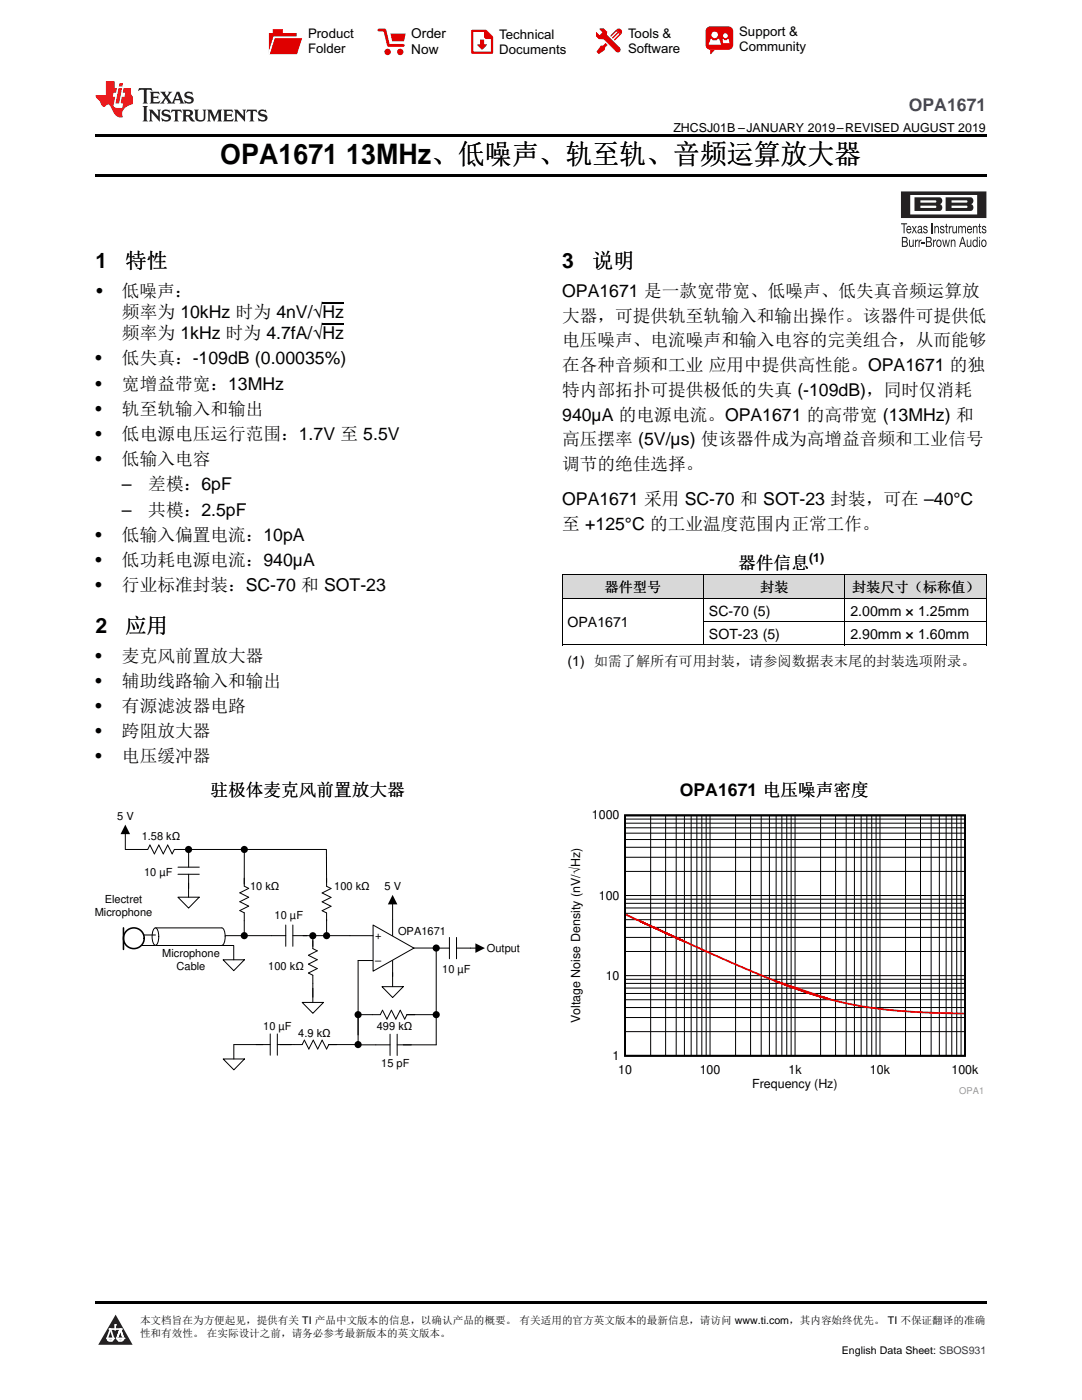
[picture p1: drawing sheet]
<svg xmlns="http://www.w3.org/2000/svg" width="216mm" height="279mm" viewBox="0 0 216 279" stroke-linecap="round" stroke-linejoin="round" font-family="sans-serif">
<defs><g id="words">
<g font-size="5.6">
<text x="44" y="32.8">OPA1671</text>
<text x="69.1" y="32.8">13MHz、低噪声、轨至轨、音频运算放大器</text>
</g>
<g font-size="4.2">
<text x="19" y="53.6">1</text>
<text x="25" y="53.6">特性</text>
<text x="112.2" y="53.6">3</text>
<text x="118.1" y="53.6">说明</text>
<text x="19" y="126.4">2</text>
<text x="25" y="126.4">应用</text>
</g>
<text font-size="3.5" fill="#00f" x="181.3" y="22.2">OPA1671</text>
<g font-size="3.5">
<text x="19.2" y="59.3">•</text>
<text x="24.3" y="59.3">低噪声：</text>
<text x="112.2" y="59.3">OPA1671 是一款宽带宽、低噪声、低失真音频运算放</text>
<text x="24.3" y="63.5">频率为 10kHz 时为 4nV/√Hz</text>
<text x="112.2" y="64.2">大器，可提供轨至轨输入和输出操作。该器件可提供低</text>
<text x="24.3" y="67.7">频率为 1kHz 时为 4.7fA/√Hz</text>
<text x="112.2" y="69.1">电压噪声、电流噪声和输入电容的完美组合，从而能够</text>
<text x="19" y="72.7">•</text>
<text x="19" y="77.8">•</text>
<text x="24.3" y="72.7">低失真：-109dB (0.00035%)</text>
<text x="24.3" y="77.8">宽增益带宽：13MHz</text>
<text x="112.2" y="74.1">在各种音频和工业 应用中提供高性能。OPA1671 的独</text>
<text x="19" y="82.8">•</text>
<text x="24.3" y="82.8">轨至轨输入和输出</text>
<text x="112.2" y="79">特内部拓扑可提供极低的失真 (-109dB)，同时仅消耗</text>
<text x="112.2" y="84">940µA 的电源电流。OPA1671 的高带宽 (13MHz) 和</text>
<text x="19" y="87.8">•</text>
<text x="24.3" y="87.8">低电源电压运行范围：1.7V 至 5.5V</text>
<text x="112.2" y="88.9">高压摆率 (5V/µs) 使该器件成为高增益音频和工业信号</text>
<text x="19" y="92.8">•</text>
<text x="24.3" y="92.8">低输入电容</text>
<text x="112.2" y="93.8">调节的绝佳选择。</text>
<text x="24.3" y="97.9">–</text>
<text x="29.6" y="97.9">差模：6pF</text>
<text x="112.2" y="100.9">OPA1671 采用 SC-70 和 SOT-23 封装，可在 –40°C</text>
<text x="19" y="107.9">•</text>
<text x="24.3" y="102.9">–</text>
<text x="24.3" y="107.9">低输入偏置电流：10pA</text>
<text x="29.6" y="102.9">共模：2.5pF</text>
<text x="112.2" y="105.8">至 +125°C 的工业温度范围内正常工作。</text>
<text x="19" y="113">•</text>
<text x="24.3" y="113">低功耗电源电流：940µA</text>
<text x="147.3" y="113.5">器件信息</text>
<text x="19" y="118">•</text>
<text x="24.3" y="118">行业标准封装：SC-70 和 SOT-23</text>
<text x="19" y="132.1">•</text>
<text x="19" y="137.1">•</text>
<text x="24.3" y="132.1">麦克风前置放大器</text>
<text x="24.3" y="137.1">辅助线路输入和输出</text>
<text x="19" y="142.1">•</text>
<text x="24.3" y="142.1">有源滤波器电路</text>
<text x="19" y="147.1">•</text>
<text x="24.3" y="147.1">跨阻放大器</text>
<text x="19" y="152.2">•</text>
<text x="24.3" y="152.2">电压缓冲器</text>
<text x="42" y="158.9">驻极体麦克风前置放大器</text>
<text x="135.6" y="158.9">OPA1671 电压噪声密度</text>
</g>
<g font-size="2.8">
<text x="120.6" y="118.2">器件型号</text>
<text x="151.7" y="118.2">封装</text>
<text x="170" y="118.2">封装尺寸（标称值）</text>
<text x="113.2" y="125.2">OPA1671</text>
<text x="141.5" y="122.8">SC-70 (5)</text>
<text x="169.7" y="122.8">2.00mm × 1.25mm</text>
<text x="141.5" y="127.5">SOT-23 (5)</text>
<text x="169.7" y="127.5">2.90mm × 1.60mm</text>
<text x="113.2" y="133">(1) 如需了解所有可用封装，请参阅数据表末尾的封装选项附录。</text>
</g>
<g font-size="2.7">
<text x="82.1" y="7.7">Order</text>
<text x="82.1" y="10.7">Now</text>
</g>
<g font-size="2.6">
<text x="61.5" y="7.6">Product</text>
<text x="61.5" y="10.6">Folder</text>
<text x="99.6" y="7.8">Technical</text>
<text x="99.6" y="10.8">Documents</text>
<text x="125.3" y="7.6">Tools &amp;</text>
<text x="125.3" y="10.6">Software</text>
<text x="147.5" y="7.2">Support &amp;</text>
<text x="147.5" y="10.2">Community</text>
</g>
<g font-size="2.5">
<text x="134.4" y="26.3">ZHCSJ01B –JANUARY 2019–REVISED AUGUST 2019</text>
<text x="161.4" y="112.1">(1)</text>
<text x="118.1" y="163.5">1000</text>
<text x="119.5" y="179.5">100</text>
<text x="120.9" y="195.5">10</text>
<text x="115.8" y="204.2" transform="rotate(-90 115.8 204.2)">Voltage Noise Density (nV/óHz)</text>
<text x="122.2" y="211.5">1</text>
<text x="123.3" y="214.4">10</text>
<text x="139.6" y="214.4">100</text>
<text x="157.3" y="214.4">1k</text>
<text x="173.6" y="214.4">10k</text>
<text x="189.9" y="214.4">100k</text>
<text x="150.1" y="217.2">Frequency (Hz)</text>
</g>
<g font-size="2.2">
<text x="23.4" y="163.6">5 V</text>
<text x="28.3" y="167.7">1.58 Nü</text>
<text x="28.7" y="174.8">10 µF</text>
<text x="49.9" y="177.6">10 Nü</text>
<text x="66.7" y="177.6">100 Nü</text>
<text x="76.7" y="177.6">5 V</text>
<text x="18.9" y="182.8">Microphone</text>
<text x="20.9" y="180.1">Electret</text>
<text x="54.8" y="183.3">10 µF</text>
<text x="32.4" y="191">Microphone</text>
<text x="74.9" y="187.4">+</text>
<text x="79.4" y="186.6">OPA1671</text>
<text x="97.2" y="190">Output</text>
<text x="35.2" y="193.6">Cable</text>
<text x="53.5" y="193.6">100 Nü</text>
<text x="74.9" y="192.4">±</text>
<text x="88.2" y="194.2">10 µF</text>
<text x="52.5" y="205.5">10 µF</text>
<text x="59.5" y="207">4.9 Nü</text>
<text x="75.2" y="205.5">499 Nü</text>
<text x="76.1" y="212.9">15 pF</text>
</g>
<g font-size="2.1">
<text x="27.9" y="264.3">本文档旨在为方便起见，提供有关 TI 产品中文版本的信息，以确认产品的概要。 有关适用的官方英文版本的最新信息，请访问 www.ti.com，其内容始终优先。 TI 不保证翻译的准确</text>
<text x="27.9" y="266.8">性和有效性。 在实际设计之前，请务必参考最新版本的英文版本。</text>
<text x="168" y="270.2">English Data Sheet: SBOS931</text>
</g>
<text font-size="1.9" fill="#999" x="191.4" y="218.3">OPA1</text>
</g></defs>
<g fill="#d8d8d8">
<path d="M112.2 114.8h28.2v4.7h-28.2z"/>
<path d="M140.4 114.8h28.2v4.7h-28.2z"/>
<path d="M168.6 114.8h28.2v4.7h-28.2z"/>
</g>
<path d="M23.1 262.4l3.4 6h-6.9z" fill-rule="evenodd" fill="#231f20"/>
<path d="M21.4 267.1h1.2l-.3 .5h-.3a.55 .55 0 0 1-.6-.5z" fill-rule="evenodd" fill="#fff"/>
<path d="M21.4 267.1h1.2l-.3 .5h-.3a.55 .55 0 0 1-.6-.5z" fill="none" stroke="#231f20" stroke-width=".34"/>
<path d="M21.4 267.1l1.2 .1-.3 .4h-.5z" fill="none" stroke="#fff" stroke-width=".34"/>
<path d="M23 265.3h.1" fill="none" stroke="#fff" stroke-width=".34"/>
<path d="M23 264.4v.9z" fill="#fff"/>
<path d="M23 264.4v.9z" fill="none" stroke="#fff" stroke-width=".34"/>
<circle cx="23" cy="264.4" r=".17" fill="#fff"/>
<path d="M21.9 265.2h.1" fill="none" stroke="#fff" stroke-width=".34"/>
<path d="M21.9 265.2h2.3z" fill="#fff"/>
<path d="M21.9 265.2h2.3z" fill="none" stroke="#fff" stroke-width=".34"/>
<circle cx="24.2" cy="265.2" r=".17" fill="#fff"/>
<path d="M23.3 267.1h.1" fill="none" stroke="#fff" stroke-width=".34"/>
<path d="M24 265.2l-.7 1.9z" fill-rule="evenodd" fill="#fff"/>
<path d="M24 265.2l-.7 1.9z" fill="none" stroke="#fff" stroke-width=".34"/>
<path d="M24 265.2l.7 1.9z" fill-rule="evenodd" fill="#fff"/>
<path d="M24 265.2l.7 1.9z" fill="none" stroke="#fff" stroke-width=".34"/>
<path d="M24.6 267.1h.1" fill="none" stroke="#fff" stroke-width=".34"/>
<circle cx="21.4" cy="267.1" r=".17" fill="#fff"/>
<path d="M22.1 265.2l-.7 1.9z" fill="#fff"/>
<path d="M22.1 265.2l-.7 1.9z" fill="none" stroke="#fff" stroke-width=".34"/>
<path d="M22.1 265.2l.5 1.9z" fill="#fff"/>
<path d="M22.1 265.2l.5 1.9z" fill="none" stroke="#fff" stroke-width=".34"/>
<circle cx="22.6" cy="267.1" r=".17" fill="#fff"/>
<path d="M23.4 267.1h1.3a.65 .65 0 0 1-.7 .5 .65 .65 0 0 1-.6-.5z" fill-rule="evenodd" fill="#fff"/>
<path d="M23.4 267.1h1.3a.65 .65 0 0 1-.7 .5 .65 .65 0 0 1-.6-.5z" fill="none" stroke="#231f20" stroke-width=".34"/>
<path d="M23.4 267.1h1.3l-.4 .5h-.6z" fill="none" stroke="#fff" stroke-width=".34"/>
<path d="M23.3 267.1h.1" fill="none" stroke="#fff" stroke-width=".34"/>
<circle cx="24.7" cy="267.1" r=".17" fill="#fff"/>
<path d="M19 259.7h177.8v.5h-177.8z" fill="#000"/>
<path d="M113.4 161.7h82.7v56.7h-82.7z" fill-rule="evenodd" fill="#fff"/>
<path d="M124.7 162.7h67.9v48h-67.9z" fill="none" stroke="#000" stroke-width=".36"/>
<g fill="none" stroke="#000" stroke-width=".2">
<path d="M124.7 179.5h67.9M124.7 178.7h67.9M124.7 173.9h67.9M124.7 171.1h67.9M124.7 169.1h67.9M124.7 167.5h67.9M124.7 166.3h67.9M124.7 165.2h67.9M124.7 164.3h67.9M124.7 163.5h67.9M129.8 162.7v48M132.8 162.7v48"/>
<path d="M134.9 162.7v48M136.6 162.7v48M137.9 162.7v48M139 162.7v48M140 162.7v48M140.9 162.7v48M141.7 162.7v48M146.8 162.7v48M149.8 162.7v48M151.9 162.7v48M153.5 162.7v48M154.9 162.7v48"/>
<path d="M156 162.7v48M157 162.7v48M157.9 162.7v48M158.6 162.7v48M163.7 162.7v48M166.7 162.7v48M168.8 162.7v48M170.5 162.7v48M171.8 162.7v48M173 162.7v48M173.9 162.7v48M174.8 162.7v48"/>
<path d="M175.6 162.7v48M180.7 162.7v48M183.7 162.7v48M185.8 162.7v48M187.4 162.7v48M188.8 162.7v48M189.9 162.7v48M190.9 162.7v48M191.8 162.7v48M28.4 188.7h18.2M124.7 199.5h67.9M124.7 198.3h67.9"/>
<path d="M124.7 197.2h67.9M124.7 196.3h67.9M124.7 195.4h67.9M124.7 194.7h67.9M124.7 189.9h67.9M124.7 187.1h67.9M124.7 185.1h67.9M124.7 183.5h67.9M124.7 182.3h67.9M124.7 181.2h67.9M124.7 180.3h67.9M124.7 205.9h67.9"/>
<path d="M124.7 203.1h67.9M124.7 201.1h67.9"/>
</g>
<path d="M124.9 182.5l18.7 8.6 8.3 3.5 7.7 3 5.9 1.8-10.6-3.6 2.1 .9a79.3 79.3 0 0 0 12.9 3.7l5.4 .9 4.6 .5 12.5 .5" fill="none" stroke="#f00" stroke-width=".36"/>
<g fill="none" stroke="#000" stroke-width=".31">
<path d="M24.6 185.2v4.3"/>
<circle cx="26.7" cy="187.2" r="2.07"/>
</g>
<path d="M30.8 185.3l.2-.1a2.13 2.13 0 0 1 .6 2.3 1.19 1.19 0 0 1-.6 1.2 2.15 2.15 0 0 1-.6-2.3z" fill-rule="evenodd" fill="#fff"/>
<path d="M48.7 175.3v1.6l.9 .4-1.7 .9 1.7 .9-1.7 .9 1.7 .8-1.7 .9 .8 .5v4.4M28.7 186.6h2.3M30.8 185.3l.2-.1a2.13 2.13 0 0 1 .6 2.3 1.19 1.19 0 0 1-.6 1.2 2.15 2.15 0 0 1-.6-2.3zM31.1 185.2h13.2a2.15 2.15 0 0 1 .6 2.3 1.21 1.21 0 0 1-.6 1.2M44.9 186.7h12.1M57 184.6v4.3M58.4 186.7h2.9M58.4 184.6v4.3M71.5 191.7h2.9M78.3 183.5v11.4M82.6 189.2h.1" fill="none" stroke="#000" stroke-width=".2"/>
<circle cx="48.7" cy="186.7" r=".71" fill="#000"/>
<path d="M74.4 184.6l8.2 4.6-8.2 4.6z" fill="#fff"/>
<g fill="none" stroke="#000" stroke-width=".2">
<path d="M112.2 119.4h84.6M112.2 114.7h84.6M112.2 114.8v14M140.4 114.8v14M168.6 114.8v14M196.8 114.8v14M112.2 128.7h84.6M140.4 124.1h56.4M25 166.2v3.3h4.5l.4-.9 .9 1.8 .9-1.8 .9 1.8 .9-1.8 .8 1.8 .5-.9h30.3M35.5 179.1h4.3l-2.2 2.1zM35.5 173.1h4.3M35.5 174.5h4.3"/>
<path d="M37.6 169.5v3.6M37.6 176.2v2.9M37.6 174.5v2.8M48.7 169.5v6.9M65.1 169.5l.1 6.6M65.2 175.3v1.6l.9 .4-1.8 .9 1.8 .9-1.8 .9 1.8 .9-1.8 .9 .9 .4v1.6M44.5 191.5h4.3l-2.2 2.2zM46.6 188.7v2.8M60.5 186.7h13.9M62.4 186.7v2.6l.9 .5-1.8 .8 1.8 .9M63.3 191.5l-1.8 .9 1.8 .9-1.8 .9 .9 .4v5.5M65.2 183.5v3.2"/>
<path d="M71.5 191.7v14.8M74.4 184.6l8.2 4.6-8.2 4.6zM76.2 196.9h4.3l-2.2 2.2zM78.3 180.3v3.2M78.3 194.1v2.8M82.6 189.2h7.1M87 189.2v19.3h-7.8M89.7 187.1v4.2M91.1 189.2h4M91.1 187.1v4.2M44.5 211.3h4.3l-2.1 2.2zM46.7 208.5v2.8"/>
<path d="M46.7 208.5h7.2M53.9 206.3v4.3M55.3 208.5h5l.4-.9 .9 1.8 .9-1.8 .9 1.8 .9-1.8 .9 1.8 .4-.9h5.9M55.3 206.3v4.3M60.3 200.1h4.2l-2.1 2.1zM77.8 206.4v4.2M79.2 206.4v4.2M87 202.5h-5.8l-.4 .9-.9-1.8-.9 1.8-.9-1.8-.9 1.8-.9-1.8-.4 .9h-4.4v6h6.3"/>
</g>
<g fill="#000">
<path d="M25 164.6l1 1.9h-1.9zM78.3 178.6l1 1.9h-1.9zM94.9 188.3l1.9 .9-1.9 1z"/>
<circle cx="37.6" cy="169.5" r=".71"/>
<circle cx="48.7" cy="169.5" r=".71"/>
<circle cx="62.4" cy="186.7" r=".71"/>
<circle cx="65.2" cy="186.7" r=".71"/>
<circle cx="87" cy="189.2" r=".71"/>
<circle cx="71.5" cy="208.5" r=".71"/>
<circle cx="71.5" cy="202.5" r=".71"/>
<circle cx="87" cy="202.5" r=".71"/>
</g>
<path d="M112.2 128.7l.1 .1zM168.5 128.7l.1 .1zM196.7 128.7l.1 .1z" fill="#000"/>
<g fill="#241f21">
<path d="M179.8 44.6h1.2v.2h-.5v1.8h-.2v-1.8h-.5z"/>
<path d="M181.9 45.1h.3l.2 .5 .3-.5h.2l-.3 .7 .4 .8h-.3l-.3-.6-.3 .6h-.2l.4-.8z"/>
<path d="M184.3 45.2a.45 .45 0 0 1 .7 0l.1 .3-.5-.2-.2 .2 .7 .4-.1 .5a.49 .49 0 0 1-.7 0l-.1-.3 .5 .3 .2-.2-.6-.5z"/>
<path d="M181.6 38.9v3.9h13.4v-3.9zM179.8 38.2h17v5.3h-17z"/>
<path d="M183.7 41v.5h3l.1-.2-.1-.3zM182.5 39.4h5a.7 .7 0 0 1 .5 .7 .7 .7 0 0 1-.5 .6 .7 .7 0 0 1 .5 .7 .7 .7 0 0 1-.5 .7h-5zM183.7 40v.4h3l.1-.2-.1-.2z"/>
<path d="M189.9 41v.5h3l.2-.2-.2-.3zM188.7 39.4h5a.7 .7 0 0 1 .5 .7 .7 .7 0 0 1-.5 .6 .7 .7 0 0 1 .5 .7 .7 .7 0 0 1-.5 .7h-5zM189.9 40v.4h3l.2-.2-.2-.2z"/>
<path d="M181.2 45.3l-.2 .4h.7l-.2-.4zM181 45.3l.4-.2a.69 .69 0 0 1 .5 .8h-.9l.2 .4 .2 .1 .4-.3-.1 .3a.47 .47 0 0 1-.5 .2 .47 .47 0 0 1-.3-.5z"/>
<path d="M183.3 46v.3h.4l.1-.5zM183.2 45.3a.44 .44 0 0 1 .5-.2 .44 .44 0 0 1 .3 .4l.1 1h-.2l-.1-.1-.2 .2a.44 .44 0 0 1-.5-.5 .44 .44 0 0 1 .5-.4l.2-.1v-.2l-.4-.1-.1 .3h-.2z"/>
</g>
<path d="M186 44.6v2" fill="none" stroke="#241f21" stroke-width=".2"/>
<g fill="#241f21">
<path d="M186.4 45.1h.2v.2l.4-.2 .3 .2v1.3h-.1v-1l-.3-.3-.2 .2-.1 1.1h-.2z"/>
<path d="M187.6 45.2a.45 .45 0 0 1 .8 0v.3l-.4-.2-.2 .2 .6 .4v.5a.49 .49 0 0 1-.8 0l-.1-.3 .5 .3 .3-.2-.7-.5z"/>
<path d="M188.7 44.7h.2v.4h.2v.2h-.2v.9l.2 .1v.3l-.3-.2-.1-1.1h-.1v-.2h.1z"/>
<path d="M189.3 45.1h.2v.3l.4-.3v.2l-.4 .3v1h-.2z"/>
<path d="M190 45.1h.2v1l.2 .3 .3-.2 .1-1.1h.1v1.5h-.1v-.3l-.4 .3-.3-.3z"/>
<path d="M191.2 45.1h.2v.2l.3-.2 .3 .2 .2-.2h.4l.1 .4v1.1h-.1l-.1-1.2-.2-.1-.2 .2v1.1h-.2v-1.2l-.2-.1-.3 .2v1.1h-.2z"/>
<path d="M194.1 45.1h.2v.2l.4-.2 .3 .2v1.3h-.1v-1l-.3-.3-.3 .2v1.1h-.2z"/>
<path d="M195.4 44.7h.2v.4h.2v.2h-.2v.9l.2 .1v.3l-.4-.2v-1.1h-.2v-.2h.2z"/>
<path d="M196 45.2a.45 .45 0 0 1 .7 0l.1 .3-.5-.2-.2 .2 .7 .4v.5a.49 .49 0 0 1-.8 0l-.1-.3 .5 .3 .2-.2-.6-.5z"/>
<path d="M181.4 47.8h.2v1l.2 .3 .3-.2v-1.1h.2v1.5h-.2v-.2l-.3 .2-.4-.2z"/>
<path d="M182.6 47.8h.2v.3l.4-.3v.3l-.4 .2v1h-.2z"/>
<path d="M183.3 47.8h.2v.3l.4-.3v.3l-.4 .2v1h-.2z"/>
<path d="M183.9 48.4h.6v.2h-.6z"/>
<path d="M186.2 47.8h.2v.3l.4-.3v.3l-.4 .2v1h-.2z"/>
<path d="M188 47.8h.2l.3 1.2 .2-1.2h.2l.2 1.2 .3-1.2h.2l-.4 1.5h-.2l-.2-1.2-.2 1.2h-.2z"/>
<path d="M189.7 47.8h.2v.3l.4-.3 .3 .3v1.2h-.1v-1l-.3-.3-.3 .2v1.1h-.2z"/>
<path d="M192.9 47.8h.2v1l.2 .3 .3-.2v-1.1h.2v1.5h-.2v-.2l-.3 .2-.4-.2z"/>
<path d="M193.3 45.3l-.2 .4h.7l-.2-.4zM193.1 45.3l.4-.2a.69 .69 0 0 1 .4 .8h-.8l.2 .4 .2 .1 .4-.3-.1 .3a.47 .47 0 0 1-.5 .2 .47 .47 0 0 1-.3-.5z"/>
<path d="M180.2 48.4v.7h.5a.35 .35 0 0 0 .3-.4 .35 .35 0 0 0-.4-.3zM180.2 47.5v.6h.6a.35 .35 0 0 0-.1-.6zM180 47.3h.5a.52 .52 0 0 1 .6 .3 .52 .52 0 0 1-.2 .6 .57 .57 0 0 1 .3 .6 .57 .57 0 0 1-.5 .5h-.7z"/>
<path d="M185 48.4v.7h.5a.35 .35 0 0 0 .3-.4 .35 .35 0 0 0-.4-.3zM185 47.5v.6h.6a.36 .36 0 0 0-.1-.6zM184.8 47.3h.5a.52 .52 0 0 1 .6 .3 .52 .52 0 0 1-.2 .6 .57 .57 0 0 1 .3 .6 .57 .57 0 0 1-.5 .5h-.7z"/>
<path d="M187.2 48.1a.67 .67 0 0 0 .2 1 .61 .61 0 0 0 .3-.5 .61 .61 0 0 0-.3-.6zM186.9 48a.55 .55 0 0 1 .7-.1 .55 .55 0 0 1 .3 .7 .57 .57 0 0 1-.5 .7 .57 .57 0 0 1-.6-.7z"/>
<path d="M192.1 47.5l-.3 1h.5zM192 47.3h.2l.6 2h-.2l-.2-.6h-.7l-.1 .6h-.2z"/>
<path d="M194.4 48.1l-.1 .2a.59 .59 0 0 0 .3 .8 .61 .61 0 0 0 .3-.5 .61 .61 0 0 0-.3-.6zM194.3 47.9l.4-.1 .2 .2v-.7h.2v2h-.2v-.2l-.1 .1a.54 .54 0 0 1-.6 0 .54 .54 0 0 1-.2-.6z"/>
<path d="M195.4 47.8h.2v1.5h-.2zM195.4 47.3h.2v.3h-.2z"/>
<path d="M196.1 48.1a.67 .67 0 0 0 .2 1 .61 .61 0 0 0 .4-.5 .61 .61 0 0 0-.4-.6zM195.9 48a.55 .55 0 0 1 .7-.1 .55 .55 0 0 1 .3 .7 .57 .57 0 0 1-.6 .7 .57 .57 0 0 1-.5-.7z"/>
</g>
<path d="M19 34.8h177.8v.5h-177.8zM19 26.8h177.8v.6h-177.8z" fill="#000"/>
<path d="M27.7 17.6l-.1 .6 .6-.3h.5v.2v2.2l-.2 .4h1l-.2-.4v-2.2v-.2h.5l.6 .3-.2-.6zM29.9 18.3l.2 .4v1.6l-.2 .4h1.9l.1-.6a1.09 1.09 0 0 1-1.3 .1v-.6h.6l.4 .2v-.7l-.2 .2h-.8v-.6l.2-.1a1.01 1.01 0 0 1 1 .3l-.1-.6zM32 18.3l.9 1.2-1 1.2h.9l-.2-.3 .5-.7 .5 .8-.3 .2h1.7l-.2-.3 .1-.4h1l.1 .4-.2 .3h1l-.3-.4-.7-2h-.5l-1 2.2-.8-1.1 .9-1.1h-.9l.2 .2-.4 .7-.4-.7 .2-.2zM35.4 18.7l.4 1h-.8zM37 18.5a.66 .66 0 0 0-.2 .7 .66 .66 0 0 0 .6 .4l.7 .2 .1 .2a.8 .8 0 0 1-.7 .4 .8 .8 0 0 1-.7-.5l.1 .8 .2-.2a.94 .94 0 0 0 1.1 .1 .94 .94 0 0 0 .4-.9 1.48 1.48 0 0 0-1.3-.6v-.4a1.1 1.1 0 0 1 1.2 .2l-.2-.6-.2 .1-.5-.1zM28.5 21.2l.2 .3v2.3l-.2 .4h1l-.2-.4v-2.3l.2-.3zM29.7 21.9l.2 .4v1.5l-.2 .4h.8l-.3-.4 .1-1.3 1.6 1.8v-2l.2-.4h-.7l.2 .2v1.1l-1.2-1.3zM32.5 22a.66 .66 0 0 0-.2 .8 .66 .66 0 0 0 .6 .4l.6 .2 .2 .2a.8 .8 0 0 1-.8 .4 .8 .8 0 0 1-.7-.5l.2 .7 .2-.1a.94 .94 0 0 0 1 .1 .94 .94 0 0 0 .5-1 1.47 1.47 0 0 0-1.3-.6l-.1-.3a1.1 1.1 0 0 1 1.3 .2l-.2-.6-.2 .1-.5-.2zM34.3 21.9l-.2 .6a.64 .64 0 0 1 .8-.3v1.6l-.2 .4h1l-.3-.4 .1-1.6a.66 .66 0 0 1 .8 .3l-.2-.6zM36.3 21.9l.3 .4v1.5l-.3 .4h1l-.2-.2v-.7h.5l.1 .2a.8 .8 0 0 0 1.2 .6l-1-1a.62 .62 0 0 0 .6-.5 .62 .62 0 0 0-.6-.7zM37.1 22.2h.1a.48 .48 0 0 1 .6 0 .48 .48 0 0 1 .1 .6l-.2 .1-.6 .1zM38.7 21.9l.2 .2a2.29 2.29 0 0 0 .4 2 1.05 1.05 0 0 0 1.7-.7v-1.3l.2-.2h-.8l.2 .4v1.1a.61 .61 0 0 1-.6 .6 .61 .61 0 0 1-.6-.6v-1.1l.3-.4zM41.3 21.9l.3 .4v1.5l-.3 .4h.8l-.2-.4v-1.4l.8 1.9 .9-1.9v1.4l-.2 .4h.9l-.2-.4v-1.5l.2-.4h-.8l-.7 1.5-.6-1.5zM44.5 21.9l.2 .4v1.5l-.2 .4h1.9l.2-.6a1.1 1.1 0 0 1-1.4 .2v-.7h.6l.4 .2v-.6l-.2 .1-.8 .1v-.6l.2-.1a1.02 1.02 0 0 1 1.1 .2l-.2-.5zM46.7 21.9l.2 .4v1.5l-.2 .4h.8l-.3-.4 .1-1.3 1.6 1.8v-2l.2-.4h-.7l.2 .2v1.1l-1.2-1.3zM49.3 21.9l-.1 .6a.64 .64 0 0 1 .8-.3v1.6l-.3 .4h1l-.2-.4v-1.6a.66 .66 0 0 1 .8 .3l-.1-.6zM51.7 22a.66 .66 0 0 0-.2 .8 .66 .66 0 0 0 .7 .4l.6 .2 .1 .2a.8 .8 0 0 1-.7 .4 .8 .8 0 0 1-.7-.5l.1 .7 .2-.1a.94 .94 0 0 0 1.1 .1 .94 .94 0 0 0 .4-1 1.48 1.48 0 0 0-1.2-.6l-.1-.3a1.1 1.1 0 0 1 1.2 .2l-.2-.6-.1 .1-.6-.2z" fill="#231f20"/>
<path d="M21.1 16.2v2.8h-2v.4l.9 .9a.96 .96 0 0 0 1 1 .59 .59 0 0 1 .5-.4 .59 .59 0 0 1 .5 .3l.4 .8a1.61 1.61 0 0 0 2.1 1.4 1.63 1.63 0 0 1 1.1-2.3l.9-.3v-1.5a1.6 1.6 0 0 1-.4-1.7h-1.4l-.2 .9h.5l-.2 .8h-.5l-.2 1v.3h.5l-.2 .9h-.7a.74 .74 0 0 1-1-.6l.3-1.6h-.5l.2-.8h.5l.1-.9h-.4v-1.4zM23.7 17.6l-.7 3h.8l.6-3zM23.8 16.6l-.1 .7h.7l.2-.7z" fill="#ee1d23"/>
<g fill="#d60000">
<path d="M54.4 5.8h2v.8h2.8v4.2h-5.5v-4.2h.7z" fill-rule="evenodd"/>
<path d="M54.7 7.5h5.6l-1 3.3h-5.6z" fill-rule="evenodd"/>
</g>
<path d="M54.6 7.4h5.8l-.1 .1h-5.5l-1.1 3.3z" fill-rule="evenodd" fill="#fff"/>
<path d="M54.6 7.4h5.8l-.1 .1h-5.5l-1.1 3.3z" fill="none" stroke="#fff" stroke-width=".2"/>
<path d="M75.6 6h1.2l.7 3.1h3" fill="none" stroke="#d60000" stroke-width=".56"/>
<g fill="#d60000">
<path d="M77.9 6.7h3.1l-.4 1.5h-2.3z" fill-rule="evenodd"/>
<circle cx="77.3" cy="10.4" r=".64"/>
<circle cx="79.9" cy="10.4" r=".64"/>
</g>
<path d="M94.2 6.2h2.7l1.3 1.2v3.1h-4z" fill="none" stroke="#d60000" stroke-width=".44"/>
<g fill="#d60000">
<path d="M95.8 7.9h.8v1h.6l-1 1.1-1-1v-.1h.6z" fill-rule="evenodd"/>
<path d="M96.6 6.2h.3l1.3 1.2v.4h-1.3l-.3-.4z" fill-rule="evenodd"/>
<path d="M119.6 5.7h.9l.6 .6 .1 .7 2.5 2.5-.8 .8-2.3-2.3-1.1-.2-.6-.6v-.8l.7 .6 .5-.4v-.2l-.4-.5z" fill-rule="evenodd"/>
<path d="M119.9 9.1h.4l.5-.5 .4 .4-.5 .5v.4l-1.2 .9-.5-.5z" fill-rule="evenodd"/>
<path d="M123 5.9a.67 .67 0 0 1 .9 0 .67 .67 0 0 1 0 .9z" fill-rule="evenodd"/>
<path d="M123 5.9l.9 .9-1.2 1.2h-.2l.1-.2 .9-.9 .1-.2h-.3l-.9 1h-.2v-.2l.9-1 .1-.2h-.3l-.9 1h-.2v-.2z" fill-rule="evenodd"/>
<circle cx="123.3" cy="9.9" r=".54"/>
</g>
<path d="M121.1 6.3l-.1 .7" fill="none" stroke="#d60000" stroke-width=".2"/>
<g fill="#d60000">
<path d="M141.1 5.5l.6-.2h3.6a.95 .95 0 0 1 1 .9v2.8a.95 .95 0 0 1-1 .9h-3.6a.95 .95 0 0 1-.9-.9v-2.8z" fill-rule="evenodd"/>
<path d="M141.7 9.9h.9l-.7 .9h-.2z" fill-rule="evenodd"/>
</g>
<g fill="#fff">
<path d="M144.3 8.6h1.3z"/>
<path d="M141.8 7.8h.3l.1 .2h.8l.2-.2h.3l.4 1.1h-2.5z" fill-rule="evenodd"/>
<path d="M144.2 7.8h.2l.2 .2h.4l.2-.2h.2l.2 .8h-1.3z" fill-rule="evenodd"/>
<circle cx="142.6" cy="6.9" r=".65"/>
<circle cx="144.8" cy="7.1" r=".48"/>
</g>
<path d="M64.3 64.6h4.4M64.3 60.4h4.4" fill="none" stroke="#000" stroke-width=".25"/>
<use href="#words"/>
</svg>
